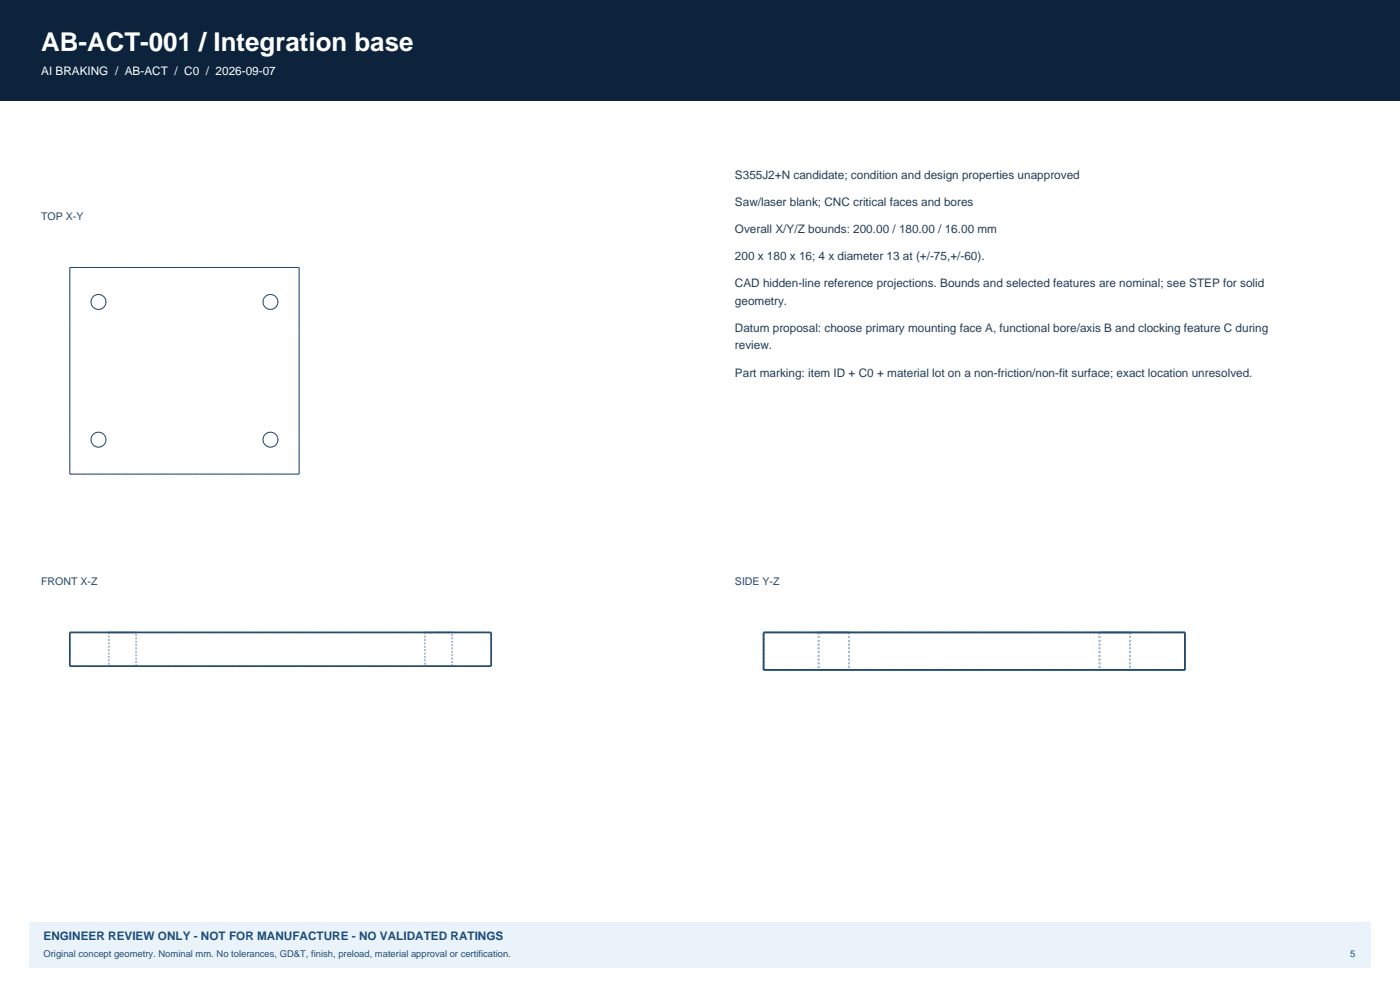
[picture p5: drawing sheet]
<svg xmlns="http://www.w3.org/2000/svg" width="420mm" height="297mm" viewBox="0 0 420 297" stroke-linecap="round" stroke-linejoin="round" font-family="sans-serif">
<defs><g id="words">
<text font-size="7.8" fill="#fff" x="12.3" y="15.2">AB-ACT-001 / Integration base</text>
<text font-size="3.5" fill="#fff" x="12.3" y="22.6">AI BRAKING / AB-ACT / C0 / 2026-09-07</text>
<g font-size="3.5" fill="#243e57">
<text x="220.5" y="53.6">S355J2+N candidate; condition and design properties unapproved</text>
<text x="220.5" y="61.7">Saw/laser blank; CNC critical faces and bores</text>
<text x="220.5" y="69.8">Overall X/Y/Z bounds: 200.00 / 180.00 / 16.00 mm</text>
<text x="220.5" y="77.9">200 x 180 x 16; 4 x diameter 13 at (+/-75,+/-60).</text>
<text x="220.5" y="86">CAD hidden-line reference projections. Bounds and selected features are nominal; see STEP for solid</text>
<text x="220.5" y="91.3">geometry.</text>
<text x="220.5" y="99.4">Datum proposal: choose primary mounting face A, functional bore/axis B and clocking feature C during</text>
<text x="220.5" y="104.7">review.</text>
<text x="220.5" y="112.9">Part marking: item ID + C0 + material lot on a non-friction/non-fit surface; exact location unresolved.</text>
</g>
<text font-size="3.5" fill="#1b4e80" x="13.1" y="281.8">ENGINEER REVIEW ONLY - NOT FOR MANUFACTURE - NO VALIDATED RATINGS</text>
<g font-size="3.2" fill="#254c6e">
<text x="12.3" y="65.9">TOP X-Y</text>
<text x="12.3" y="175.3">FRONT X-Z</text>
<text x="220.5" y="175.3">SIDE Y-Z</text>
</g>
<g font-size="2.8" fill="#1b4e80">
<text x="13.1" y="286.8">Original concept geometry. Nominal mm. No tolerances, GD&amp;T, finish, preload, material approval or certification.</text>
<text x="405" y="286.8">5</text>
</g>
</g></defs>
<path d="M0 0h420v30h-420z" fill-rule="evenodd" fill="#0d233b"/>
<path d="M8.8 276.2h402.4v13.7h-402.4z" fill-rule="evenodd" fill="#eaf3fa"/>
<path d="M20.9 80.2h68.8M31.8 90.5l-.2 .8-.4 .7-.7 .5-1 .2-.9-.2-.7-.5-.4-.7-.2-.8 .2-.8 .5-.8 .7-.5 .8-.1 .9 .1 .7 .5 .5 .8 .2 .8M83.4 90.5l-.2 .8-.5 .7-.7 .5-.9 .2-.9-.2-.7-.5-.4-.7-.2-.8 .2-.8 .5-.8 .7-.5 .8-.1 .9 .1 .7 .5 .5 .8 .2 .8M31.8 131.8l-.2 .8-.5 .8-.7 .4-.9 .2-.8-.2-.7-.4-.5-.8-.2-.8 .2-.9 .4-.7 .7-.5 .9-.2 1 .2 .7 .5 .4 .7 .2 .9M83.4 131.8l-.2 .8-.5 .7-.7 .5-.9 .2-.8-.2-.7-.4-.5-.8-.2-.8 .2-.9 .4-.7 .7-.5 .9-.2 .9 .2 .7 .5 .5 .7 .2 .9M20.9 142.1v-61.9M20.9 142.1h68.8M89.7 142.1v-61.9" fill="none" stroke="#a5bccd" stroke-width=".3" stroke-dasharray=".3 .3" stroke-linecap="butt"/>
<g fill="none" stroke="#254c6e" stroke-width=".3">
<path d="M20.9 80.2h68.8v61.9h-68.8z"/>
<circle cx="29.5" cy="90.5" r="2.24"/>
<circle cx="81.1" cy="90.5" r="2.24"/>
<circle cx="29.5" cy="131.8" r="2.24"/>
<circle cx="81.1" cy="131.8" r="2.24"/>
</g>
<g fill="none" stroke="#a5bccd" stroke-width=".51" stroke-dasharray=".5 .5" stroke-linecap="butt">
<path d="M20.9 199.6v-10.1M20.9 189.5h126.5M20.9 199.6h126.5M32.6 189.5h8.3M32.6 199.6h8.3M32.6 189.5v10.1M40.9 189.5h-8.3M40.9 199.6h-8.3M40.9 199.6v-10.1M127.4 189.5h8.3M127.4 199.6h8.3M127.4 189.5v10.1"/>
<path d="M135.7 189.5h-8.3M135.7 199.6h-8.3M135.7 199.6v-10.1M147.4 199.6v-10.1"/>
</g>
<path d="M20.9 189.5h126.5v10.1h-126.5z" fill="none" stroke="#254c6e" stroke-width=".51"/>
<g fill="none" stroke="#a5bccd" stroke-width=".56" stroke-dasharray=".6 .6" stroke-linecap="butt">
<path d="M229.1 189.5h126.4M245.6 189.5h9.1M245.6 189.5v11.3M250.2 189.5h-4.6M254.7 189.5h-4.5M254.7 189.5v11.3M329.9 189.5h9.1M329.9 189.5v11.3M334.4 189.5h-4.5M339 189.5h-4.6M339 189.5v11.3M229.1 200.8v-11.3"/>
<path d="M229.1 200.8h126.4M245.6 200.8h9.1M250.2 200.8h-4.6M254.7 200.8h-4.5M329.9 200.8h9.1M334.4 200.8h-4.5M339 200.8h-4.6M355.5 200.8v-11.3"/>
</g>
<path d="M229.1 189.5h126.4v11.3h-126.4z" fill="none" stroke="#254c6e" stroke-width=".56"/>
<use href="#words"/>
</svg>
